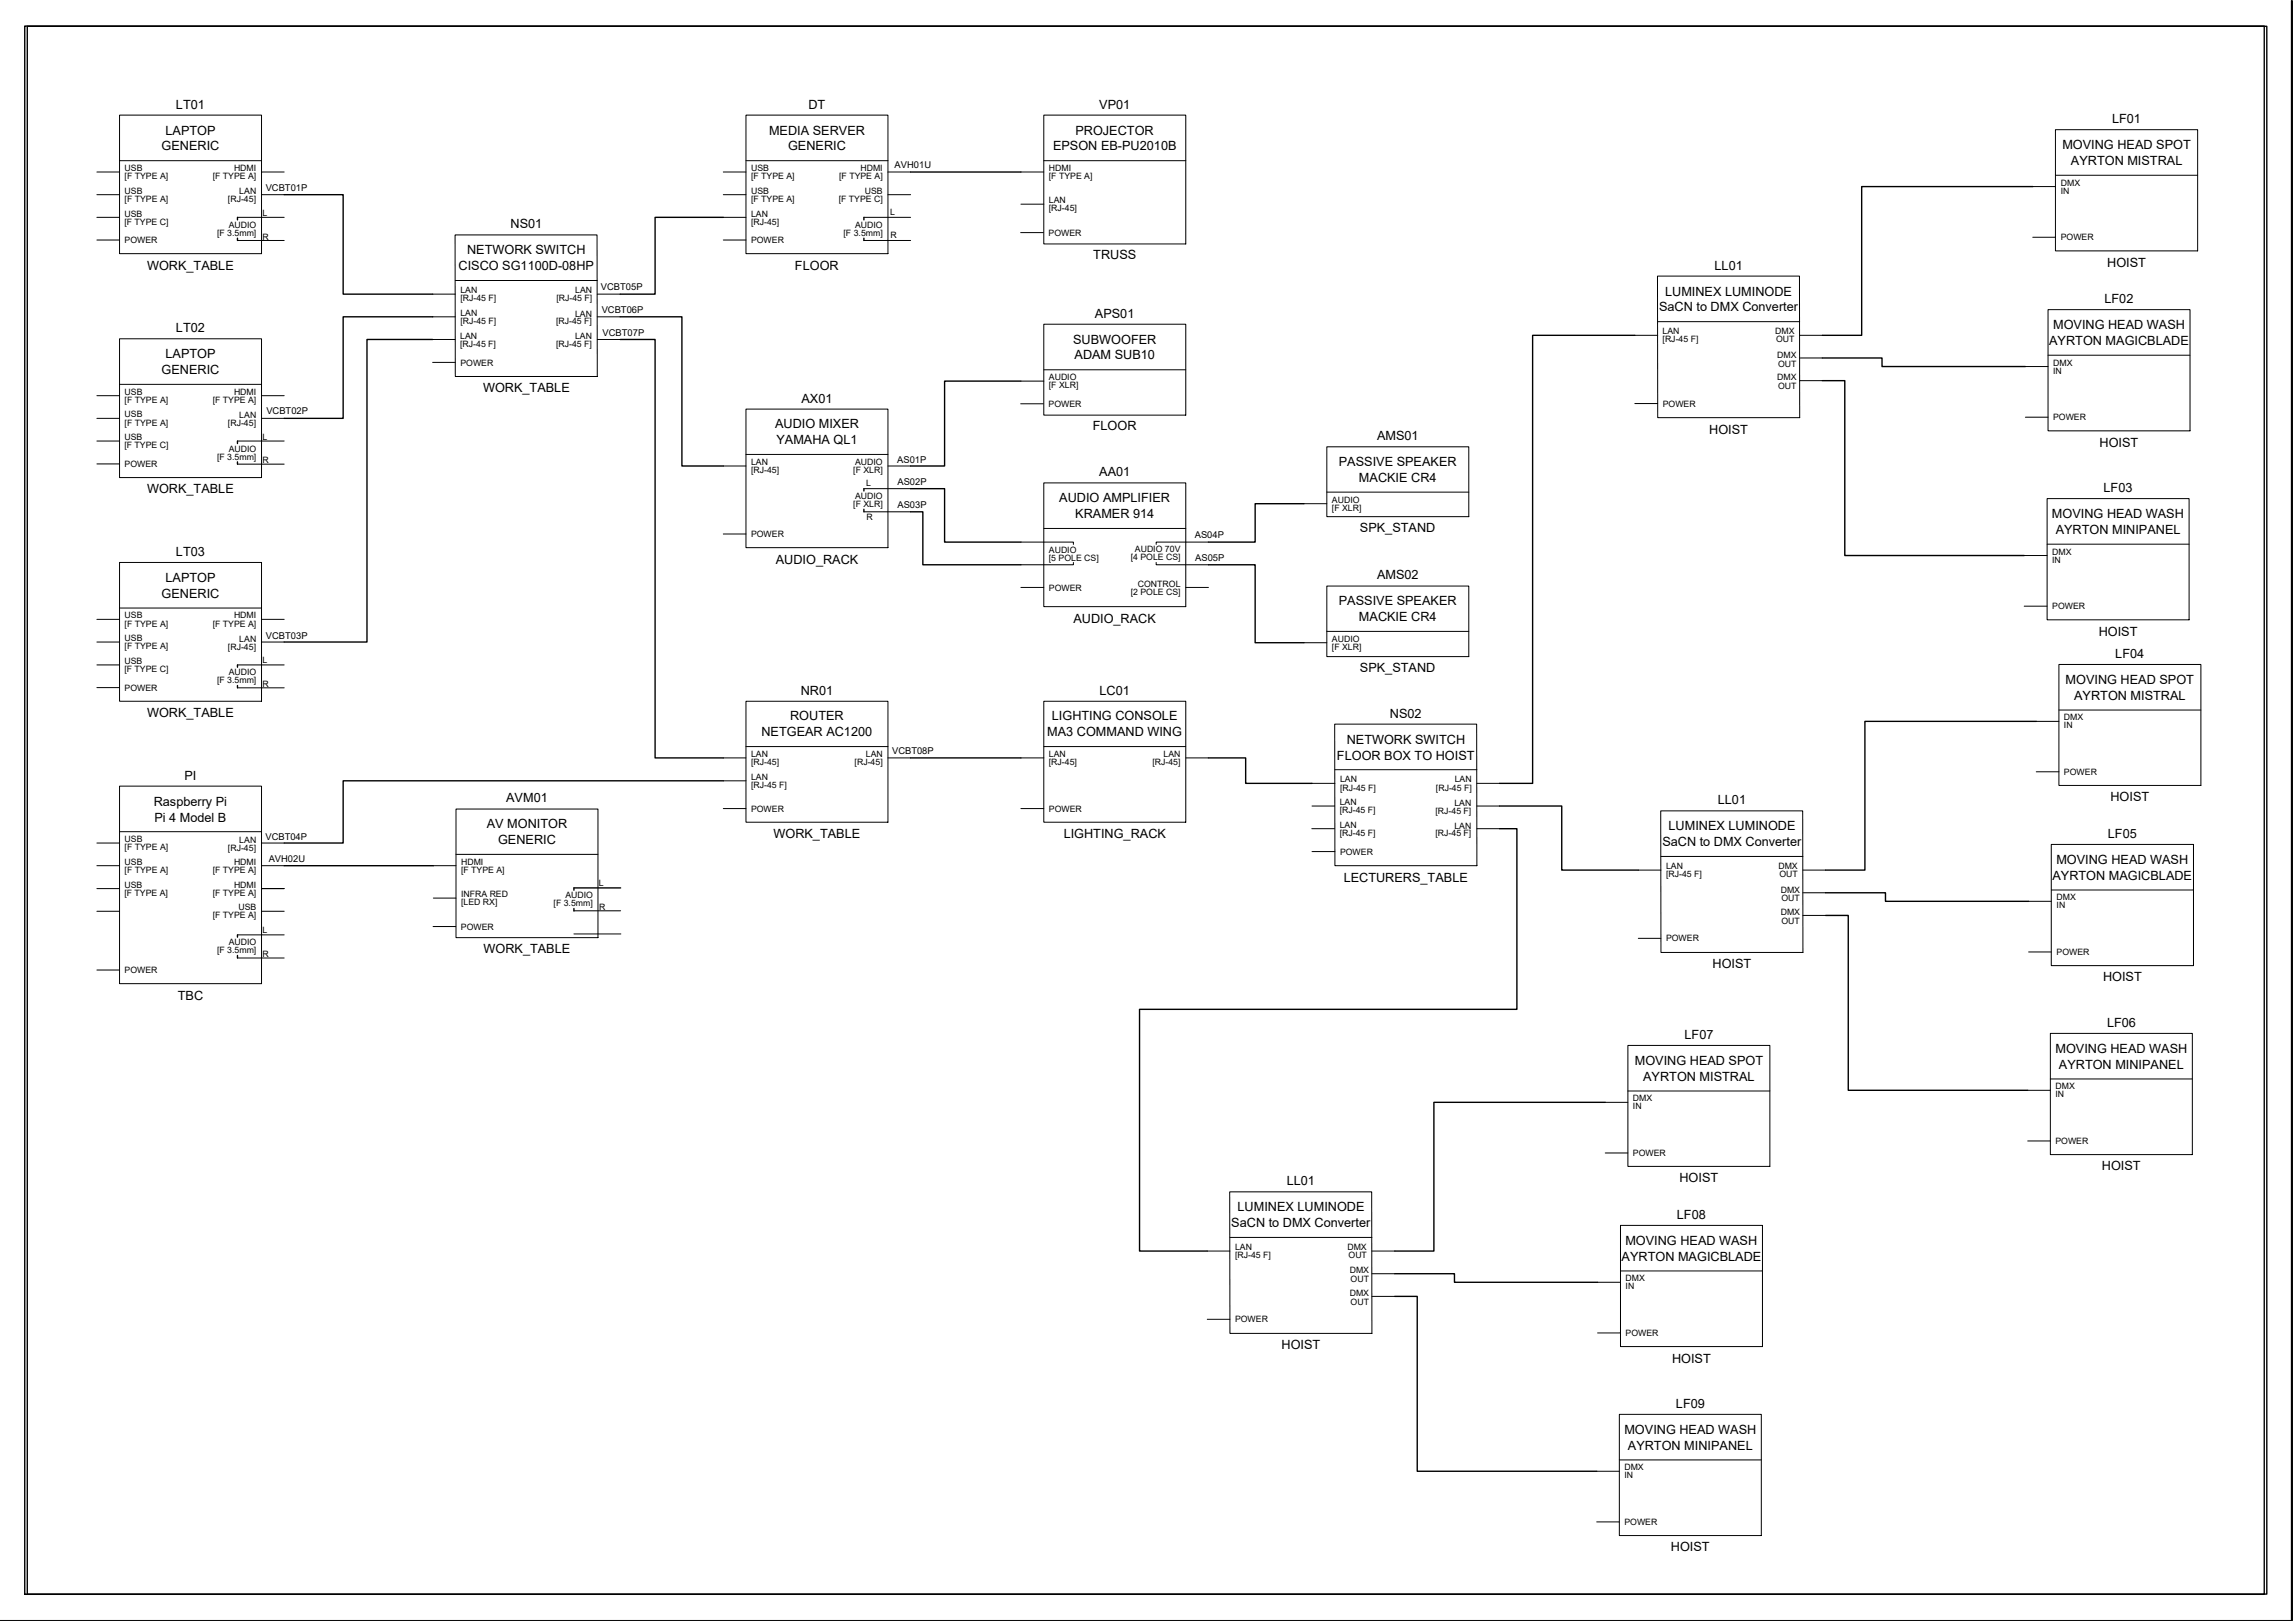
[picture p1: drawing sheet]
<svg xmlns="http://www.w3.org/2000/svg" width="420mm" height="297mm" viewBox="0 0 420 297" stroke-linecap="round" stroke-linejoin="round" font-family="sans-serif">
<defs><g id="words">
<g font-size="2.3">
<text x="32.2" y="19.9">LT01</text>
<text x="148" y="19.9">DT</text>
<text x="201.3" y="19.9">VP01</text>
<text x="386.7" y="22.5">LF01</text>
<text x="29.6" y="27.5">GENERIC</text>
<text x="30.3" y="24.6">LAPTOP</text>
<text x="140.8" y="24.6">MEDIA SERVER</text>
<text x="144.3" y="27.5">GENERIC</text>
<text x="192.8" y="27.5">EPSON EB-PU2010B</text>
<text x="196.9" y="24.6">PROJECTOR</text>
<text x="377.6" y="27.3">MOVING HEAD SPOT</text>
<text x="379.1" y="30.2">AYRTON MISTRAL</text>
<text x="93.5" y="41.8">NS01</text>
<text x="85.5" y="46.6">NETWORK SWITCH</text>
<text x="200.2" y="47.4">TRUSS</text>
<text x="26.9" y="49.3">WORK_TABLE</text>
<text x="83.9" y="49.5">CISCO SG1100D-08HP</text>
<text x="145.5" y="49.3">FLOOR</text>
<text x="313.9" y="49.3">LL01</text>
<text x="385.8" y="48.8">HOIST</text>
<text x="200.4" y="58.2">APS01</text>
<text x="303.7" y="57">SaCN to DMX Converter</text>
<text x="304.8" y="54.1">LUMINEX LUMINODE</text>
<text x="385.3" y="55.5">LF02</text>
<text x="30.3" y="65.6">LAPTOP</text>
<text x="32.2" y="60.8">LT02</text>
<text x="196.5" y="62.9">SUBWOOFER</text>
<text x="196.7" y="65.8">ADAM SUB10</text>
<text x="375.2" y="63.1">AYRTON MAGICBLADE</text>
<text x="375.9" y="60.2">MOVING HEAD WASH</text>
<text x="29.6" y="68.4">GENERIC</text>
<text x="88.4" y="71.8">WORK_TABLE</text>
<text x="146.7" y="73.7">AX01</text>
<text x="141.9" y="78.4">AUDIO MIXER</text>
<text x="142.2" y="81.3">YAMAHA QL1</text>
<text x="200.1" y="78.8">FLOOR</text>
<text x="252.1" y="80.6">AMS01</text>
<text x="312.9" y="79.4">HOIST</text>
<text x="384.4" y="81.8">HOIST</text>
<text x="201.3" y="87.2">AA01</text>
<text x="245.1" y="85.3">PASSIVE SPEAKER</text>
<text x="248.8" y="88.2">MACKIE CR4</text>
<text x="26.9" y="90.3">WORK_TABLE</text>
<text x="193.9" y="91.9">AUDIO AMPLIFIER</text>
<text x="196.8" y="94.9">KRAMER 914</text>
<text x="375.7" y="94.8">MOVING HEAD WASH</text>
<text x="385.1" y="90.1">LF03</text>
<text x="32.2" y="101.8">LT03</text>
<text x="249" y="97.4">SPK_STAND</text>
<text x="376.3" y="97.7">AYRTON MINIPANEL</text>
<text x="30.3" y="106.5">LAPTOP</text>
<text x="142" y="103.2">AUDIO_RACK</text>
<text x="252.1" y="106">AMS02</text>
<text x="29.6" y="109.4">GENERIC</text>
<text x="196.5" y="113.9">AUDIO_RACK</text>
<text x="245.1" y="110.8">PASSIVE SPEAKER</text>
<text x="248.8" y="113.7">MACKIE CR4</text>
<text x="384.2" y="116.4">HOIST</text>
<text x="249" y="123">SPK_STAND</text>
<text x="378.2" y="125.2">MOVING HEAD SPOT</text>
<text x="387.3" y="120.4">LF04</text>
<text x="26.9" y="131.3">WORK_TABLE</text>
<text x="144.7" y="131.9">ROUTER</text>
<text x="146.6" y="127.1">NR01</text>
<text x="192.6" y="131.9">LIGHTING CONSOLE</text>
<text x="201.3" y="127.1">LC01</text>
<text x="254.5" y="131.3">NS02</text>
<text x="379.7" y="128">AYRTON MISTRAL</text>
<text x="139.4" y="134.8">NETGEAR AC1200</text>
<text x="191.7" y="134.8">MA3 COMMAND WING</text>
<text x="246.5" y="136.1">NETWORK SWITCH</text>
<text x="33.8" y="142.7">PI</text>
<text x="244.8" y="139">FLOOR BOX TO HOIST</text>
<text x="28.2" y="147.4">Raspberry Pi</text>
<text x="92.7" y="146.8">AVM01</text>
<text x="314.5" y="147.2">LL01</text>
<text x="386.4" y="146.7">HOIST</text>
<text x="28.3" y="150.4">Pi 4 Model B</text>
<text x="89.1" y="151.6">AV MONITOR</text>
<text x="91.2" y="154.5">GENERIC</text>
<text x="141.6" y="153.4">WORK_TABLE</text>
<text x="194.7" y="153.4">LIGHTING_RACK</text>
<text x="304.3" y="154.8">SaCN to DMX Converter</text>
<text x="305.5" y="152">LUMINEX LUMINODE</text>
<text x="385.9" y="153.4">LF05</text>
<text x="246" y="161.4">LECTURERS_TABLE</text>
<text x="375.8" y="161">AYRTON MAGICBLADE</text>
<text x="376.5" y="158.1">MOVING HEAD WASH</text>
<text x="88.5" y="174.4">WORK_TABLE</text>
<text x="313.5" y="177.2">HOIST</text>
<text x="385" y="179.6">HOIST</text>
<text x="32.6" y="183">TBC</text>
<text x="308.4" y="190.1">LF07</text>
<text x="385.7" y="187.9">LF06</text>
<text x="299.3" y="194.9">MOVING HEAD SPOT</text>
<text x="300.8" y="197.8">AYRTON MISTRAL</text>
<text x="376.3" y="192.7">MOVING HEAD WASH</text>
<text x="376.9" y="195.6">AYRTON MINIPANEL</text>
<text x="384.8" y="214.2">HOIST</text>
<text x="226.6" y="221.7">LUMINEX LUMINODE</text>
<text x="235.6" y="216.9">LL01</text>
<text x="307.5" y="216.4">HOIST</text>
<text x="225.4" y="224.6">SaCN to DMX Converter</text>
<text x="297.6" y="227.8">MOVING HEAD WASH</text>
<text x="307" y="223.1">LF08</text>
<text x="296.9" y="230.7">AYRTON MAGICBLADE</text>
<text x="234.6" y="247">HOIST</text>
<text x="306.1" y="249.4">HOIST</text>
<text x="306.8" y="257.7">LF09</text>
<text x="297.4" y="262.4">MOVING HEAD WASH</text>
<text x="298" y="265.3">AYRTON MINIPANEL</text>
<text x="305.9" y="283.9">HOIST</text>
</g>
<g font-size="1.7">
<text x="48.6" y="35">VCBT01P</text>
<text x="163.8" y="30.8">AVH01U</text>
<text x="110" y="53.1">VCBT05P</text>
<text x="110.2" y="57.3">VCBT06P</text>
<text x="110.3" y="61.5">VCBT07P</text>
<text x="48.8" y="75.8">VCBT02P</text>
<text x="164.3" y="84.7">AS01P</text>
<text x="164.3" y="88.7">AS02P</text>
<text x="164.3" y="92.9">AS03P</text>
<text x="218.7" y="98.5">AS04P</text>
<text x="218.8" y="102.7">AS05P</text>
<text x="48.7" y="117">VCBT03P</text>
<text x="163.3" y="138.1">VCBT08P</text>
<text x="48.6" y="153.8">VCBT04P</text>
<text x="49.2" y="157.8">AVH02U</text>
</g>
<g font-size="1.6">
<text x="22.8" y="31.3">USB</text>
<text x="22.8" y="32.8">[F TYPE A]</text>
<text x="22.8" y="35.5">USB</text>
<text x="38.9" y="32.8">[F TYPE A]</text>
<text x="42.8" y="31.3">HDMI</text>
<text x="43.8" y="35.6">LAN</text>
<text x="137.5" y="31.3">USB</text>
<text x="137.5" y="32.8">[F TYPE A]</text>
<text x="137.5" y="35.5">USB</text>
<text x="153.6" y="32.8">[F TYPE A]</text>
<text x="157.5" y="31.3">HDMI</text>
<text x="158.3" y="35.5">USB</text>
<text x="192" y="31.3">HDMI</text>
<text x="192" y="32.8">[F TYPE A]</text>
<text x="377.3" y="34">DMX</text>
<text x="377.3" y="35.5">IN</text>
<text x="22.8" y="39.7">USB</text>
<text x="22.8" y="41.1">[F TYPE C]</text>
<text x="22.8" y="36.9">[F TYPE A]</text>
<text x="41.7" y="37">[RJ-45]</text>
<text x="41.9" y="41.7">AUDIO</text>
<text x="48" y="39.5">L</text>
<text x="137.5" y="36.9">[F TYPE A]</text>
<text x="137.5" y="39.7">LAN</text>
<text x="137.5" y="41.1">[RJ-45]</text>
<text x="153.5" y="36.9">[F TYPE C]</text>
<text x="156.5" y="41.7">AUDIO</text>
<text x="163" y="39.3">L</text>
<text x="192" y="37.2">LAN</text>
<text x="192" y="38.7">[RJ-45]</text>
<text x="22.8" y="44.5">POWER</text>
<text x="39.8" y="43.2">[F 3.5mm]</text>
<text x="48" y="43.8">R</text>
<text x="137.5" y="44.5">POWER</text>
<text x="154.4" y="43.2">[F 3.5mm]</text>
<text x="163" y="43.6">R</text>
<text x="192" y="43.1">POWER</text>
<text x="377.3" y="44">POWER</text>
<text x="84.3" y="53.7">LAN</text>
<text x="105.3" y="53.7">LAN</text>
<text x="84.3" y="55.1">[RJ-45 F]</text>
<text x="84.3" y="57.8">LAN</text>
<text x="84.3" y="59.3">[RJ-45 F]</text>
<text x="101.8" y="59.4">[RJ-45 F]</text>
<text x="101.9" y="55.1">[RJ-45 F]</text>
<text x="105.3" y="57.9">LAN</text>
<text x="84.2" y="62">LAN</text>
<text x="84.2" y="63.4">[RJ-45 F]</text>
<text x="101.8" y="63.5">[RJ-45 F]</text>
<text x="105.3" y="62.1">LAN</text>
<text x="304.4" y="61.2">LAN</text>
<text x="304.4" y="62.6">[RJ-45 F]</text>
<text x="325" y="61.2">DMX</text>
<text x="325.2" y="62.6">OUT</text>
<text x="325.4" y="65.5">DMX</text>
<text x="84.3" y="66.9">POWER</text>
<text x="192" y="69.6">AUDIO</text>
<text x="192" y="71">[F XLR]</text>
<text x="325.4" y="69.6">DMX</text>
<text x="325.5" y="67.1">OUT</text>
<text x="325.5" y="71.2">OUT</text>
<text x="375.9" y="66.9">DMX</text>
<text x="375.9" y="68.4">IN</text>
<text x="22.8" y="72.2">USB</text>
<text x="22.8" y="73.7">[F TYPE A]</text>
<text x="22.8" y="76.4">USB</text>
<text x="22.8" y="77.9">[F TYPE A]</text>
<text x="38.9" y="73.7">[F TYPE A]</text>
<text x="41.7" y="78">[RJ-45]</text>
<text x="42.8" y="72.2">HDMI</text>
<text x="43.8" y="76.5">LAN</text>
<text x="192" y="74.5">POWER</text>
<text x="304.4" y="74.5">POWER</text>
<text x="375.9" y="76.9">POWER</text>
<text x="22.8" y="80.6">USB</text>
<text x="22.8" y="82">[F TYPE C]</text>
<text x="41.9" y="82.7">AUDIO</text>
<text x="48" y="80.5">L</text>
<text x="22.8" y="85.5">POWER</text>
<text x="39.8" y="84.1">[F 3.5mm]</text>
<text x="48" y="84.8">R</text>
<text x="137.5" y="85.1">LAN</text>
<text x="137.5" y="86.6">[RJ-45]</text>
<text x="156.2" y="86.6">[F XLR]</text>
<text x="156.5" y="85.1">AUDIO</text>
<text x="158.6" y="89">L</text>
<text x="156.2" y="92.8">[F XLR]</text>
<text x="156.5" y="91.3">AUDIO</text>
<text x="158.6" y="95.2">R</text>
<text x="243.8" y="92">AUDIO</text>
<text x="243.8" y="93.5">[F XLR]</text>
<text x="137.5" y="98.3">POWER</text>
<text x="192" y="101.1">AUDIO</text>
<text x="207.8" y="101">AUDIO 70V</text>
<text x="375.7" y="101.5">DMX</text>
<text x="192" y="102.6">[5 POLE CS]</text>
<text x="207" y="102.4">[4 POLE CS]</text>
<text x="208.3" y="107.4">CONTROL</text>
<text x="375.7" y="103">IN</text>
<text x="22.8" y="113.2">USB</text>
<text x="42.8" y="113.2">HDMI</text>
<text x="192" y="108.1">POWER</text>
<text x="207" y="108.8">[2 POLE CS]</text>
<text x="375.7" y="111.5">POWER</text>
<text x="22.8" y="114.7">[F TYPE A]</text>
<text x="22.8" y="117.4">USB</text>
<text x="22.8" y="118.8">[F TYPE A]</text>
<text x="38.9" y="114.7">[F TYPE A]</text>
<text x="41.7" y="118.9">[RJ-45]</text>
<text x="43.8" y="117.5">LAN</text>
<text x="243.8" y="117.5">AUDIO</text>
<text x="243.8" y="118.9">[F XLR]</text>
<text x="22.8" y="121.5">USB</text>
<text x="22.8" y="123">[F TYPE C]</text>
<text x="39.8" y="125.1">[F 3.5mm]</text>
<text x="41.9" y="123.6">AUDIO</text>
<text x="48" y="121.4">L</text>
<text x="48" y="125.8">R</text>
<text x="22.8" y="126.4">POWER</text>
<text x="377.9" y="131.9">DMX</text>
<text x="377.9" y="133.3">IN</text>
<text x="137.5" y="138.6">LAN</text>
<text x="137.5" y="140">[RJ-45]</text>
<text x="137.5" y="142.7">LAN</text>
<text x="156.5" y="140">[RJ-45]</text>
<text x="158.5" y="138.6">LAN</text>
<text x="192" y="138.6">LAN</text>
<text x="192" y="140">[RJ-45]</text>
<text x="211" y="140">[RJ-45]</text>
<text x="213" y="138.6">LAN</text>
<text x="245.3" y="143.2">LAN</text>
<text x="266.3" y="143.2">LAN</text>
<text x="377.9" y="141.8">POWER</text>
<text x="137.5" y="148.6">POWER</text>
<text x="137.5" y="144.2">[RJ-45 F]</text>
<text x="192" y="148.6">POWER</text>
<text x="245.3" y="147.3">LAN</text>
<text x="245.3" y="148.8">[RJ-45 F]</text>
<text x="245.3" y="144.7">[RJ-45 F]</text>
<text x="262.8" y="148.9">[RJ-45 F]</text>
<text x="262.9" y="144.7">[RJ-45 F]</text>
<text x="266.3" y="147.5">LAN</text>
<text x="22.8" y="154.1">USB</text>
<text x="22.8" y="155.6">[F TYPE A]</text>
<text x="41.7" y="155.7">[RJ-45]</text>
<text x="43.8" y="154.2">LAN</text>
<text x="245.3" y="151.5">LAN</text>
<text x="245.3" y="153">[RJ-45 F]</text>
<text x="262.8" y="153.1">[RJ-45 F]</text>
<text x="266.3" y="151.7">LAN</text>
<text x="22.8" y="158.3">USB</text>
<text x="22.8" y="159.8">[F TYPE A]</text>
<text x="38.9" y="159.8">[F TYPE A]</text>
<text x="42.8" y="158.3">HDMI</text>
<text x="84.4" y="158.3">HDMI</text>
<text x="84.4" y="159.8">[F TYPE A]</text>
<text x="245.3" y="156.4">POWER</text>
<text x="305" y="159.1">LAN</text>
<text x="305" y="160.5">[RJ-45 F]</text>
<text x="325.6" y="159.1">DMX</text>
<text x="325.8" y="160.5">OUT</text>
<text x="22.8" y="162.5">USB</text>
<text x="22.8" y="163.9">[F TYPE A]</text>
<text x="38.9" y="163.9">[F TYPE A]</text>
<text x="42.8" y="162.5">HDMI</text>
<text x="43.6" y="166.6">USB</text>
<text x="84.4" y="164.2">INFRA RED</text>
<text x="84.4" y="165.7">[LED RX]</text>
<text x="101.3" y="165.9">[F 3.5mm]</text>
<text x="103.5" y="164.4">AUDIO</text>
<text x="109.6" y="162.2">L</text>
<text x="109.7" y="166.6">R</text>
<text x="326" y="163.4">DMX</text>
<text x="326" y="167.5">DMX</text>
<text x="326.1" y="165">OUT</text>
<text x="376.5" y="164.8">DMX</text>
<text x="376.5" y="166.3">IN</text>
<text x="38.9" y="168.1">[F TYPE A]</text>
<text x="41.9" y="173">AUDIO</text>
<text x="48" y="170.8">L</text>
<text x="84.4" y="170.1">POWER</text>
<text x="305" y="172.3">POWER</text>
<text x="326.1" y="169.1">OUT</text>
<text x="22.8" y="178.1">POWER</text>
<text x="39.8" y="174.5">[F 3.5mm]</text>
<text x="48" y="175.2">R</text>
<text x="376.5" y="174.8">POWER</text>
<text x="299" y="201.6">DMX</text>
<text x="299" y="203">IN</text>
<text x="376.3" y="199.4">DMX</text>
<text x="376.3" y="200.8">IN</text>
<text x="376.3" y="209.4">POWER</text>
<text x="299" y="211.6">POWER</text>
<text x="226.1" y="228.8">LAN</text>
<text x="226.1" y="230.2">[RJ-45 F]</text>
<text x="246.7" y="228.8">DMX</text>
<text x="246.9" y="230.2">OUT</text>
<text x="247.1" y="233.1">DMX</text>
<text x="247.1" y="237.2">DMX</text>
<text x="247.3" y="234.7">OUT</text>
<text x="247.3" y="238.8">OUT</text>
<text x="297.6" y="234.5">DMX</text>
<text x="297.6" y="236">IN</text>
<text x="226.1" y="242">POWER</text>
<text x="297.6" y="244.5">POWER</text>
<text x="297.4" y="269.1">DMX</text>
<text x="297.4" y="270.6">IN</text>
<text x="297.4" y="279.1">POWER</text>
</g>
</g></defs>
<!-- layer: 0 -->
<g fill="none" stroke="#000" stroke-width=".25">
<path d="M4.5 4.8h410v287h-410zM5 4.8h410v286.9h-410zM419.5 .1v296.4M43.5 39.8v.4M158.2 39.8v.4M43.5 43.6v.4M158.2 43.6v.4M43.5 80.7v.5M43.5 84.5v.4M158.2 89.4v.5M158.2 93.2v.5M43.5 121.7v.4"/>
<path d="M43.5 125.5v.4M43.5 171.1v.4M43.5 174.9v.4M105.1 166.3v.4M113.6 162.5h-8.5v.4"/>
</g>
<!-- layer: BLOCK BORDER -->
<g fill="none" stroke="#000" stroke-width=".18">
<path d="M17.7 31.5h4.2M17.7 35.6h4.2M17.7 39.8h4.2M21.9 21.1h26v25.3h-26zM21.9 29.4h26M43.5 39.8h8.5M47.9 31.5h4.1M47.9 35.6h4.1M132.4 31.5h4.2M132.4 35.6h4.2M132.4 39.8h4.2M136.6 21.1h26v25.3h-26z"/>
<path d="M136.6 29.4h26M158.2 39.8h8.5M162.6 31.5h4.1M162.6 35.6h4.1M186.9 31.5h4.2M186.9 37.4h4.2M191.1 21.1h26v23.5h-26zM191.1 29.4h26M372.2 34.1h4.1M376.3 23.7h26v22.2h-26zM376.3 32.1h26M17.7 43.9h4.2"/>
<path d="M43.5 44h8.5M79.2 58h4.2M79.2 53.8h4.2M83.3 43h26v25.9h-25.9zM83.4 51.3h25.9M109.3 53.8h4.2M109.3 58h4.2M132.4 43.9h4.2M158.2 44h8.5M186.9 42.6h4.1M191.1 59.3h26v16.7h-26zM303.4 50.5h26l.1 25.9h-26z"/>
<path d="M303.5 58.9h26M372.2 43.4h4.1M374.9 56.7h26v22.2h-26zM17.7 72.4h4.2M17.7 76.6h4.2M21.9 62h26v25.4h-26zM21.9 70.3h26M47.9 72.4h4.1M47.9 76.6h4.1M79.2 62.1h4.1M79.2 66.3h4.2M109.3 62.1h4.2"/>
<path d="M136.6 74.9h26v25.3h-26zM186.9 73.9h4.1M186.9 69.8h4.2M191.1 67.7h26M299.3 61.4h4.2M299.3 73.9h4.2M329.5 61.4h4.1M329.5 65.5h4.1M329.5 69.7h4.1M370.8 67.1h4.1M370.8 76.4h4.1M374.9 65h26"/>
<path d="M17.7 80.7h4.2M17.7 84.9h4.2M43.5 80.7h8.5M43.5 84.9h8.5M132.4 85.3h4.2M132.4 97.7h4.2M136.6 83.2h26M158.2 89.4h8.5M158.2 93.7h8.5M162.6 85.3h4.1M186.9 99.2h4.2M191.1 88.4h26v22.6h-26z"/>
<path d="M191.1 96.7h26M217.1 99.2h4.1M238.7 92.2h4.2M242.9 81.8h26v12.8h-26zM242.9 90.1h26M374.8 91.3h26v22.1h-26zM374.8 99.6h26M17.7 113.4h4.2M17.7 117.5h4.2M21.9 102.9h26v25.4h-26zM21.9 111.3h26M47.9 113.4h4.1"/>
<path d="M47.9 117.5h4.1M186.9 103.4h4.2M186.9 107.5h4.2M217.1 103.4h4.1M217.1 107.5h4.1M238.7 117.6h4.2M242.9 107.3h26v12.9h-26zM242.9 115.6h26M370.6 101.7h4.2M370.6 110.9h4.2M17.7 121.7h4.2M17.7 125.8h4.2"/>
<path d="M43.5 121.7h8.5M43.5 125.9h8.5M132.4 138.7h4.2M136.6 128.3h26v22.2h-26zM136.6 136.6h26M162.6 138.7h4.1M186.9 138.7h4.2M191.1 128.3h26v22.2h-26zM191.1 136.6h26M217.1 138.7h4.1M244.3 132.5h26l.1 25.9h-26zM372.8 132h4.1"/>
<path d="M376.9 121.6h26v22.1h-26zM376.9 129.9h26M17.7 154.3h4.2M17.7 158.4h4.2M21.9 143.9h26v36.1h-26zM21.9 152.2h26M47.9 154.3h4.1M47.9 158.4h4.1M79.3 158.4h4.2M83.5 148.1h26v23.5h-26zM83.5 156.4h26M132.4 148h4.2"/>
<path d="M132.4 142.9h4.2M186.9 148h4.2M240.2 151.7h4.1M240.2 143.4h4.2M240.2 155.9h4.2M240.2 147.5h4.1M244.4 140.9h26M270.4 143.4h4.1M270.4 147.5h4.1M270.4 151.7h4.1M299.9 159.2h4.2M304 148.4h26l.1 25.9h-26z"/>
<path d="M304.1 156.7h26M330.1 159.2h4.1M372.8 141.3h4.1M375.5 154.5h26.1v22.2h-26.1zM17.7 162.6h4.2M17.7 177.5h4.2M17.7 166.8h4.2M43.5 171.1h8.5M43.5 175.3h8.5M47.9 162.6h4.1M47.9 166.8h4.1M79.3 169.6h4.1"/>
<path d="M79.3 164.4h4.2M105.1 166.7h8.5M105.1 170.9h8.6M299.9 171.7h4.2M330.1 163.4h4.1M330.1 167.5h4.1M371.4 165h4.1M371.4 174.2h4.1M375.5 162.9h26.1M298 191.3h26v22.2h-26zM298 199.7h26M371.2 199.5h4.2"/>
<path d="M375.4 189.1h26v22.2h-26zM375.4 197.5h26M225.1 218.1h26l.1 25.9h-26zM293.9 201.7h4.1M293.9 211h4.1M371.2 208.8h4.2M221 229h4.2M225.2 226.5h26M251.2 229h4.2M251.2 233.1h4.2M251.2 237.3h4.2M292.5 234.7h4.2"/>
<path d="M296.7 224.3h26v22.2h-26zM296.7 232.6h26M221 241.5h4.2M292.5 244h4.2M296.5 258.9h26v22.1h-26zM292.3 269.3h4.2M292.3 278.5h4.2M296.5 267.2h26"/>
</g>
<!-- layer: control -->
<path d="M52 35.6h10.8v18.2h16.4M132.4 39.8h-12.5v14h-6.4M79.2 58h-16.4v18.6h-10.8M113.5 58h11.3v27.3h7.6M79.2 62.1h-12v55.4h-15.2M113.5 62.1h6.4v76.6h12.5M166.7 138.7h20.2M132.4 142.9h-69.6v11.4h-10.8" fill="none" stroke="#000" stroke-width=".25"/>
<!-- layer: video -->
<path d="M166.7 31.5h20.2M52 158.4h27.3" fill="none" stroke="#000" stroke-width=".25"/>
<!-- layer: audio -->
<path d="M186.9 69.8h-14v15.5h-6.2M166.7 89.4h6.2v9.8h14M166.7 93.7h2.3v9.7h17.9M238.7 92.2h-8.9v7h-8.6M221.2 103.4h8.6v14.2h8.9" fill="none" stroke="#000" stroke-width=".25"/>
<!-- layer: BLOCK BORDER IN -->
<path d="M191.1 99.2h5.4v.4M217.1 99.2h-5.4v.4M196.5 102.9v.5h-5.4M211.7 102.9v.5h5.4" fill="none" stroke="#000" stroke-width=".18"/>
<!-- layer: lighting -->
<g fill="none" stroke="#000" stroke-width=".25">
<path d="M372.2 34.1h-31.4v27.3h-7.2M299.3 61.4h-18.7v82h-6.1M333.6 65.5h11v1.6h26.2M333.6 69.7h4.1v32h32.9M221.2 138.7h6.8v4.7h12.2M372.8 132h-31.4v27.2h-7.2M274.5 147.5h11.4v11.7h14M274.5 151.7h3.2v33h-69.1v44.3h12.4M334.2 163.4h11v1.6h26.2M334.2 167.5h4.2v32h32.8M293.9 201.7h-31.4v27.3h-7.1M255.4 233.1h10.9v1.6h26.2"/>
<path d="M255.4 237.3h4.1v32h32.8"/>
</g>
<!-- layer: 0 -->
<path d="M419.7 .1v296.5h-419.7" fill="none" stroke="#000" stroke-width=".18"/>
<use href="#words"/>
</svg>
